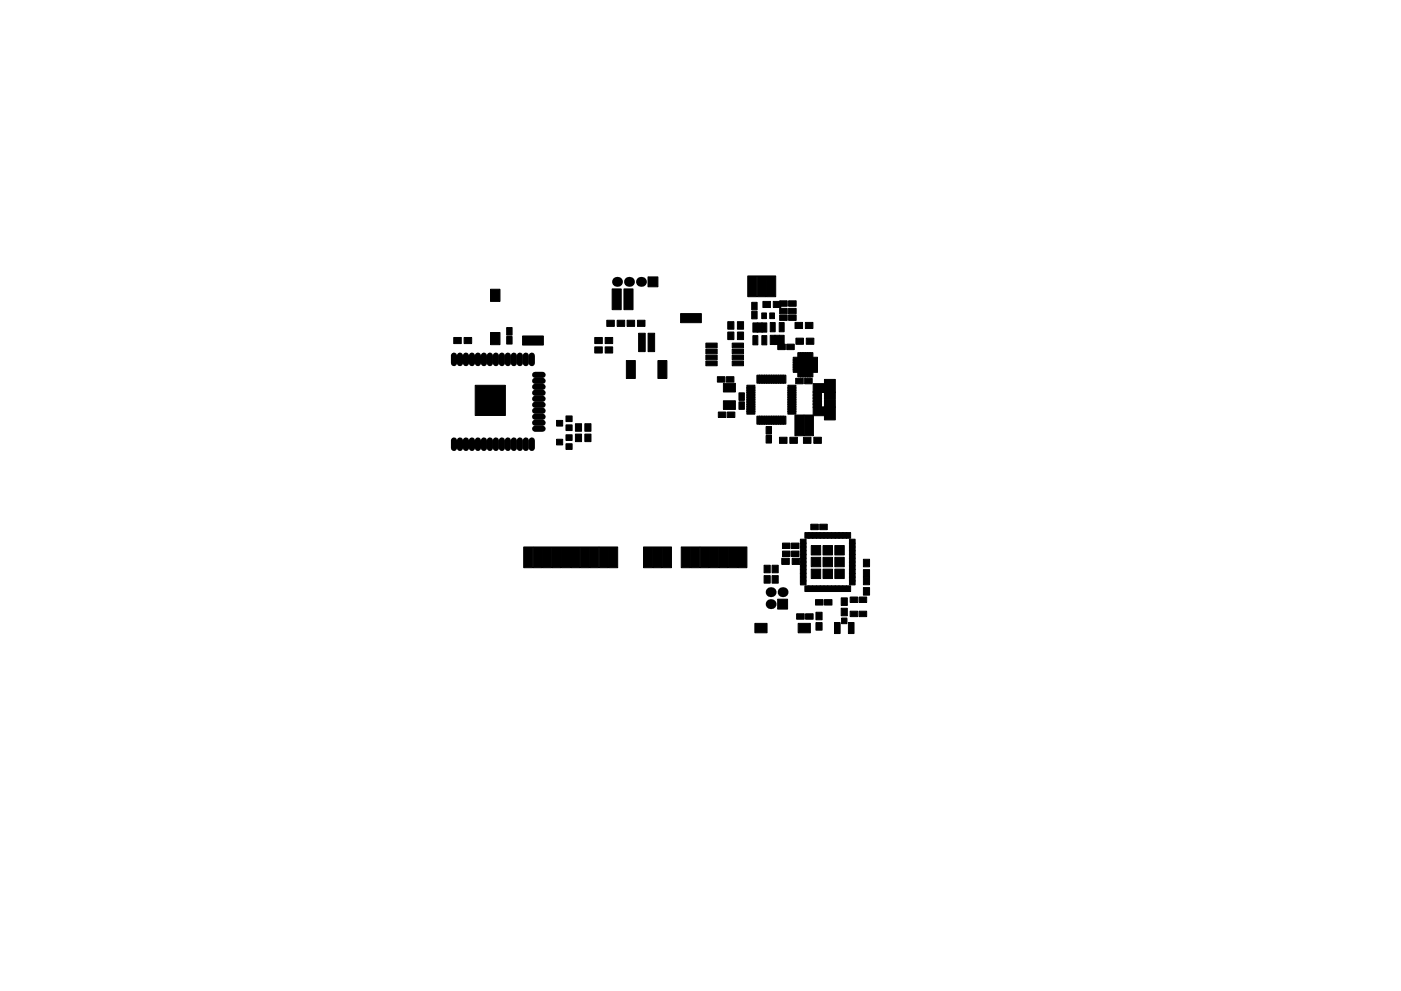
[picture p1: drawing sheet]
<svg xmlns="http://www.w3.org/2000/svg" width="297mm" height="210mm" viewBox="0 0 297 210" stroke-linecap="round" stroke-linejoin="round" font-family="sans-serif">
<g fill="#000" stroke="#000" stroke-width=".21">
<path d="M96.2 71.6h1.6v1.3h-1.6zM98.4 71.6h1.6v1.3h-1.6zM104 70.5h2v2.6h-2zM104 61.4h2v2.5h-2zM107.4 71.4h1.2v1.6h-1.2zM107.4 69.5h1.2v1.6h-1.2zM110.8 71.3h4.4v1.9h-4.4zM126.1 73.6h1.6v1.3h-1.6zM126.1 71.6h1.6v1.3h-1.6zM128.3 73.6h1.6v1.3h-1.6zM128.3 71.6h1.6v1.3h-1.6zM128.6 67.9h1.6v1.3h-1.6z"/>
<path d="M130.8 67.9h1.7v1.3h-1.7zM129.8 61.3h1.9v4.4h-1.9zM132.9 67.9h1.6v1.3h-1.6zM132.3 61.3h1.9v4.4h-1.9zM132.8 76.5h1.9v3.8h-1.9zM135.2 67.9h1.6v1.3h-1.6zM135.4 70.7h1.4v3.9h-1.4zM137.4 70.7h1.4v3.9h-1.4zM137.4 58.7h2.1v2.1h-2.1zM139.5 76.5h1.9v3.8h-1.9zM144.3 66.5h4.4v2h-4.4zM149.7 76.6h2.4v1h-2.4z"/>
<path d="M149.7 75.3h2.4v1h-2.4zM149.7 74.1h2.4v1h-2.4zM149.7 72.8h2.4v1h-2.4zM152.1 79.9h1.6v1.2h-1.6zM154.3 68.2h1.3v1.6h-1.3zM154.3 70.4h1.3v1.6h-1.3zM155.2 72.8h2.4v1h-2.4zM155.2 74.1h2.4v1h-2.4zM155.2 75.3h2.4v1h-2.4zM155.2 76.6h2.4v1h-2.4zM154 79.9h1.6v1.2h-1.6zM156.3 68.2h1.3v1.6h-1.3z"/>
<path d="M156.3 70.4h1.3v1.6h-1.3zM159.6 68.5h1.1v2h-1.1zM159.6 71.2h1.1v2h-1.1zM158.5 58.5h2v4.4h-2zM160.5 79.6h.6v1.7h-.6zM159.4 66h1.1v1.6h-1.1zM159.4 64.1h1.1v1.6h-1.1zM160.6 68.5h1v2h-1zM161 79.6h.6v1.7h-.6zM161.5 79.6h.6v1.7h-.6zM161.5 66.4h1v1.2h-1zM161.5 68.5h1.1v2h-1.1z"/>
<path d="M161.5 71.2h1.1v2h-1.1zM162 79.6h.6v1.7h-.6zM160.5 58.5h2v4.4h-2zM162.5 79.6h.6v1.7h-.6zM163 79.6h.6v1.7h-.6zM163.2 66.4h1v1.2h-1zM161.7 63.9h1.6v1.3h-1.6zM163.5 79.6h.6v1.7h-.6zM164 79.6h.6v1.7h-.6zM163.3 71.1h1.1v2h-1.1zM163.3 68.4h1.1v2h-1.1zM162.5 58.5h2v4.4h-2z"/>
<path d="M164.5 79.6h.6v1.7h-.6zM164.9 73h1.6v1.2h-1.6zM165 79.6h.6v1.7h-.6zM165.3 63.8h1.6v1.2h-1.6zM165.3 65.4h1.6v1.2h-1.6zM165.3 66.8h1.6v1.2h-1.6zM164.3 71.1h1v2h-1zM165.5 79.6h.6v1.7h-.6zM163.9 63.9h1.7v1.3h-1.7zM166 79.6h.6v1.7h-.6zM165.2 71.1h1.1v2h-1.1zM165.2 68.4h1.1v2h-1.1z"/>
<path d="M166.8 73h1.6v1.2h-1.6zM167.2 63.8h1.6v1.2h-1.6zM167.2 65.4h1.6v1.2h-1.6zM167.2 66.8h1.6v1.2h-1.6zM168.2 78.3h1.2v.7h-1.2zM168.2 77.8h1.2v.7h-1.2zM168.2 77.3h1.2v.7h-1.2zM168.2 76.8h1.2v.7h-1.2zM168.2 76.3h1.2v.7h-1.2zM168.2 75.8h1.2v.7h-1.2zM169.2 78.7h.7v1.3h-.7zM169.2 74.8h.7v1.3h-.7z"/>
<path d="M168.6 68.4h1.6v1.3h-1.6zM168.7 71.7h1.6v1.3h-1.6zM169.6 78.7h.7v1.3h-.7zM169.6 74.8h.7v1.3h-.7zM170.2 78.7h.7v1.3h-.7zM170.2 74.8h.7v1.3h-.7zM169.3 75.9h1.6v1.7h-1.6zM169.3 77.2h1.6v1.7h-1.6zM170.6 78.7h.7v1.3h-.7zM170.6 74.8h.7v1.3h-.7zM171.2 78.7h.7v1.3h-.7zM171.2 74.8h.7v1.3h-.7z"/>
<path d="M172.1 75.8h1.2v.7h-1.2zM172.1 76.3h1.2v.7h-1.2zM172.1 76.8h1.2v.7h-1.2zM172.1 77.3h1.2v.7h-1.2zM172.1 77.8h1.2v.7h-1.2zM172.1 78.3h1.2v.7h-1.2zM170.6 75.9h1.7v1.7h-1.7zM170.6 77.2h1.7v1.7h-1.7zM171.6 78.7h.7v1.3h-.7zM171.6 74.8h.7v1.3h-.7zM170.8 68.4h1.6v1.3h-1.6zM170.9 71.7h1.7v1.3h-1.7z"/>
<path d="M100.8 81.7h6.3v6.4h-6.3zM118 93.2h1.3v1.2h-1.3zM118 89.2h1.3v1.2h-1.3zM120 92.2h1.3v1.2h-1.3zM120 94.1h1.3v1.2h-1.3zM120 88.2h1.3v1.2h-1.3zM120 90.1h1.3v1.2h-1.3zM122 92.1h1.3v1.6h-1.3zM122 89.9h1.3v1.6h-1.3zM124 89.9h1.3v1.6h-1.3zM124 92.1h1.3v1.6h-1.3zM152.3 87.4h1.6v1.2h-1.6z"/>
<path d="M154.2 87.4h1.6v1.2h-1.6zM153.4 85h2.5v1.9h-2.5zM153.4 81.3h2.5v1.9h-2.5zM156.7 85.2h1.1v1.6h-1.1zM156.7 83.3h1.1v1.6h-1.1zM158.3 87.2h1.7v.7h-1.7zM158.3 86.7h1.7v.7h-1.7zM158.3 86.2h1.7v.7h-1.7zM158.3 85.7h1.7v.7h-1.7zM158.3 85.2h1.7v.7h-1.7zM158.3 84.7h1.7v.7h-1.7zM158.3 84.2h1.7v.7h-1.7z"/>
<path d="M158.3 83.7h1.7v.7h-1.7zM158.3 83.2h1.7v.7h-1.7zM158.3 82.7h1.7v.7h-1.7zM158.3 82.2h1.7v.7h-1.7zM158.3 81.7h1.7v.7h-1.7zM160.5 88.3h.6v1.7h-.6zM161 88.3h.6v1.7h-.6zM161.5 88.3h.6v1.7h-.6zM162 88.3h.6v1.7h-.6zM162.4 90.5h1.2v1.6h-1.2zM162.4 92.4h1.2v1.6h-1.2zM162.5 88.3h.6v1.7h-.6z"/>
<path d="M163 88.3h.6v1.7h-.6zM163.5 88.3h.6v1.7h-.6zM164 88.3h.6v1.7h-.6zM164.5 88.3h.6v1.7h-.6zM165 88.3h.6v1.7h-.6zM165.3 92.8h1.6v1.3h-1.6zM165.5 88.3h.6v1.7h-.6zM166 88.3h.6v1.7h-.6zM167 81.7h1.7v.7h-1.7zM167 82.2h1.7v.7h-1.7zM167 82.7h1.7v.7h-1.7zM167 83.2h1.7v.7h-1.7z"/>
<path d="M167 83.7h1.7v.7h-1.7zM167 84.2h1.7v.7h-1.7zM167 84.7h1.7v.7h-1.7zM167 85.2h1.7v.7h-1.7zM167 85.7h1.7v.7h-1.7zM167 86.2h1.7v.7h-1.7zM167 86.7h1.7v.7h-1.7zM167 87.2h1.7v.7h-1.7zM167.5 92.8h1.6v1.3h-1.6zM168.5 88h2v4.4h-2zM168.7 80.3h1.6v1.1h-1.6zM170.3 92.8h1.6v1.3h-1.6z"/>
<path d="M170.5 88h2v4.4h-2zM170.6 80.3h1.6v1.1h-1.6zM172.4 83.1h1.8v.8h-1.8zM172.4 83.7h1.8v.9h-1.8zM172.4 84.4h1.8v.8h-1.8zM172.4 85h1.8v.9h-1.8zM172.4 85.7h1.8v.8h-1.8zM172.4 81.4h2.5v1.9h-2.5zM172.4 86.3h2.5v1.9h-2.5zM172.5 92.8h1.6v1.3h-1.6zM174.8 80.5h2.3v2.8h-2.3zM174.8 86.3h2.3v2.8h-2.3z"/>
<path d="M174.8 83.2h2.3v1.5h-2.3zM174.8 84.9h2.3v1.5h-2.3zM165.7 118.4h1.6v1.3h-1.6zM165.9 116.9h1.6v1.2h-1.6zM165.9 115.2h1.6v1.2h-1.6zM167.9 118.4h1.7v1.3h-1.7zM167.8 116.9h1.6v1.2h-1.6zM167.8 115.2h1.6v1.2h-1.6zM169.7 120h1.2v.9h-1.2zM169.7 119.2h1.2v.9h-1.2zM169.7 118.4h1.2v.9h-1.2zM169.7 117.6h1.2v.9h-1.2z"/>
<path d="M169.7 116.8h1.2v.9h-1.2zM169.7 116h1.2v.9h-1.2zM169.7 115.2h1.2v.9h-1.2zM169.7 114.4h1.2v.9h-1.2zM170.6 113h1v1.2h-1zM171.4 113h.9v1.2h-.9zM172.3 113h.9v1.2h-.9zM171.9 111.2h1.6v1.2h-1.6zM173 113h1v1.2h-1zM172 115.7h2v2h-2zM172 118.2h2v2h-2zM173.9 113h.8v1.2h-.8z"/>
<path d="M173.8 111.2h1.6v1.2h-1.6zM174.6 113h1v1.2h-1zM175.4 113h.9v1.2h-.9zM174.5 115.7h2v2h-2zM174.5 118.2h2v2h-2zM176.3 113h.9v1.2h-.9zM177 113h1v1.2h-1zM177.9 113h.8v1.2h-.8zM177 115.7h2v2h-2zM177 118.2h2v2h-2zM178.6 113h1v1.2h-1zM180.1 114.4h1.2v.9h-1.2z"/>
<path d="M180.1 115.2h1.2v.9h-1.2zM180.1 116h1.2v.9h-1.2zM180.1 116.8h1.2v.9h-1.2zM180.1 117.6h1.2v.9h-1.2zM180.1 118.4h1.2v.9h-1.2zM180.1 119.2h1.2v.9h-1.2zM180.1 120h1.2v.9h-1.2zM179.4 113h.9v1.2h-.9zM111 116h2v4.4h-2zM113 116h2v4.4h-2zM115 116h2v4.4h-2zM117 116h2v4.4h-2z"/>
<path d="M119 116h2v4.4h-2zM121 116h2v4.4h-2zM123 116h2v4.4h-2zM125 116h2v4.4h-2zM127 116h2v4.4h-2zM129 116h2v4.4h-2zM136.4 116h2v4.4h-2zM138.4 116h2v4.4h-2zM140.4 116h2v4.4h-2zM144.4 116h2v4.4h-2zM146.4 116h2v4.4h-2zM148.4 116h2v4.4h-2z"/>
<path d="M150.4 116h2v4.4h-2zM152.4 116h2v4.4h-2zM154.4 116h2v4.4h-2zM156.4 116h2v4.4h-2zM160 132.3h2.6v2h-2.6zM162 122.1h1.3v1.6h-1.3zM162 119.9h1.3v1.6h-1.3zM164.9 127.1h2.1v2.1h-2.1zM163.7 122.1h1.3v1.6h-1.3zM163.7 119.9h1.3v1.6h-1.3zM169.7 123.2h1.2v.9h-1.2zM169.7 122.4h1.2v.9h-1.2z"/>
<path d="M169.7 121.6h1.2v.9h-1.2zM169.7 120.8h1.2v.9h-1.2zM168.9 130.2h1.6v1.2h-1.6zM170.6 124.3h1v1.2h-1zM169.2 132.3h2.6v2h-2.6zM171.4 124.3h.9v1.2h-.9zM170.8 130.2h1.6v1.2h-1.6zM172.9 127.2h1.6v1.2h-1.6zM172.3 124.3h.9v1.2h-.9zM173 124.3h1v1.2h-1zM172 120.7h2v2h-2zM173 132.1h1.3v1.6h-1.3z"/>
<path d="M173 129.9h1.3v1.6h-1.3zM173.9 124.3h.8v1.2h-.8zM174.8 127.2h1.6v1.2h-1.6zM174.6 124.3h1v1.2h-1zM175.4 124.3h.9v1.2h-.9zM174.5 120.7h2v2h-2zM176.9 132.1h1.2v2.3h-1.2zM176.3 124.3h.9v1.2h-.9zM177 124.3h1v1.2h-1zM178.4 131.1h1.2v1.2h-1.2zM177.9 124.3h.8v1.2h-.8zM177 120.7h2v2h-2z"/>
<path d="M178.6 124.3h1v1.2h-1zM178.3 129h1.3v1.6h-1.3zM178.3 126.8h1.3v1.6h-1.3zM179.9 132.1h1.2v2.3h-1.2zM180.1 120.8h1.2v.9h-1.2zM180.1 121.6h1.2v.9h-1.2zM180.1 122.4h1.2v.9h-1.2zM180.1 123.2h1.2v.9h-1.2zM180.3 129.7h1.6v1.1h-1.6zM180.3 126.7h1.6v1.1h-1.6zM179.4 124.3h.9v1.2h-.9zM182.2 129.7h1.5v1.1h-1.5z"/>
<path d="M182.2 126.7h1.5v1.1h-1.5zM183.1 122.5h1.3v1.6h-1.3zM183.1 124.7h1.3v1.6h-1.3zM183.1 120.9h1.3v1.6h-1.3zM183.1 118.7h1.3v1.6h-1.3z"/>
</g>
<g fill="none" stroke="#000" stroke-width="1.3">
<path d="M96.2 75.4v1.6M97.5 75.4v1.6M98.8 75.4v1.6M100.1 75.4v1.6M101.3 75.4v1.6M102.6 75.4v1.6M103.9 75.4v1.6M105.1 75.4v1.6M106.4 75.4v1.6M107.7 75.4v1.6M108.9 75.4v1.6M110.2 75.4v1.6"/>
<path d="M111.5 75.4v1.6M112.8 75.4v1.6M113.5 79.5h1.6M96.2 93.4v1.6M97.5 93.4v1.6M98.8 93.4v1.6M100.1 93.4v1.6M101.3 93.4v1.6M102.6 93.4v1.6M103.9 93.4v1.6M105.1 93.4v1.6M106.4 93.4v1.6"/>
<path d="M107.7 93.4v1.6M108.9 93.4v1.6M110.2 93.4v1.6M111.5 93.4v1.6M112.8 93.4v1.6M113.5 91h1.6M113.5 89.7h1.6M113.5 88.4h1.6M113.5 87.2h1.6M113.5 85.9h1.6M113.5 84.6h1.6M113.5 83.3h1.6"/>
<path d="M113.5 82.1h1.6M113.5 80.8h1.6"/>
</g>
<g fill="#000">
<circle cx="130.8" cy="59.8" r="1.05"/>
<circle cx="133.4" cy="59.8" r="1.05"/>
<circle cx="135.9" cy="59.8" r="1.05"/>
<circle cx="163.4" cy="128.2" r="1.05"/>
<circle cx="163.4" cy="125.6" r="1.05"/>
<circle cx="165.9" cy="125.6" r="1.05"/>
</g>
</svg>
